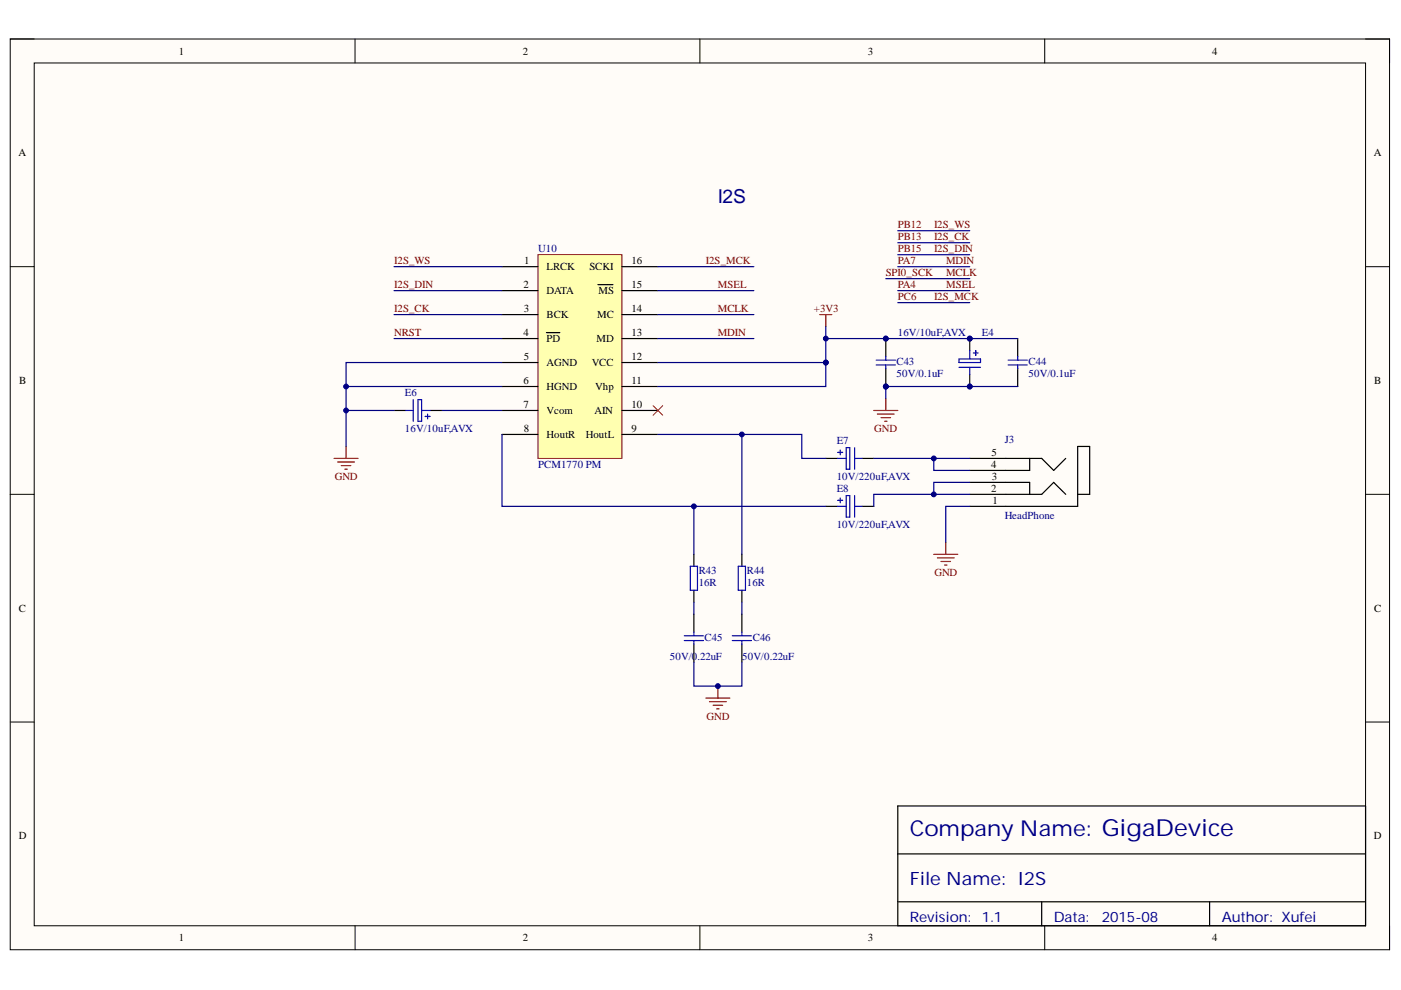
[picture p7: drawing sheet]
<svg xmlns="http://www.w3.org/2000/svg" width="297mm" height="210mm" viewBox="0 0 297 210" stroke-linecap="round" stroke-linejoin="round" font-family="sans-serif">
<defs><g id="words">
<text font-size="4.6" fill="#000080" x="192.9" y="177.3">Company Name: GigaDevice</text>
<text font-size="4.1" fill="#000080" x="152.2" y="42.9">I2S</text>
<text font-size="3.9" fill="#000080" x="192.9" y="187.7">File Name: I2S</text>
<g font-size="3" fill="#000080">
<text x="192.9" y="195.4">Revision:</text>
<text x="208.2" y="195.4">1.1</text>
<text x="223.4" y="195.4">Data:</text>
<text x="233.6" y="195.4">2015-08</text>
<text x="259" y="195.4">Author: Xufei</text>
</g>
<g font-size="2.3">
<text x="37.9" y="11.6">1</text>
<text x="110.8" y="11.6">2</text>
<text x="184" y="11.6">3</text>
<text x="257" y="11.6">4</text>
<text x="3.9" y="33.1">A</text>
<text x="291.3" y="33.1">A</text>
<text x="111.2" y="56">1</text>
<text x="115.9" y="57.3">LRCK</text>
<text x="125" y="57.3">SCKI</text>
<text x="133.9" y="56">16</text>
<text x="111" y="61.1">2</text>
<text x="115.9" y="62.4">DATA</text>
<text x="126.9" y="62.4">MS</text>
<text x="133.9" y="61.1">15</text>
<text x="111" y="71.3">4</text>
<text x="111.1" y="66.2">3</text>
<text x="115.9" y="67.5">BCK</text>
<text x="126.6" y="67.5">MC</text>
<text x="133.9" y="71.3">13</text>
<text x="133.9" y="66.2">14</text>
<text x="111.1" y="76.3">5</text>
<text x="115.9" y="72.5">PD</text>
<text x="115.9" y="77.6">AGND</text>
<text x="125.5" y="77.6">VCC</text>
<text x="126.5" y="72.5">MD</text>
<text x="133.9" y="76.3">12</text>
<text x="4.1" y="81.4">B</text>
<text x="111" y="81.4">6</text>
<text x="115.9" y="82.7">HGND</text>
<text x="126.2" y="82.7">Vhp</text>
<text x="133.9" y="81.4">11</text>
<text x="291.4" y="81.4">B</text>
<text x="111" y="86.5">7</text>
<text x="115.9" y="87.7">Vcom</text>
<text x="126.1" y="87.7">AIN</text>
<text x="133.9" y="86.5">10</text>
<text x="111.1" y="91.5">8</text>
<text x="115.9" y="92.9">HoutR</text>
<text x="124.2" y="92.9">HoutL</text>
<text x="133.9" y="91.5">9</text>
<text x="210.1" y="99.2">4</text>
<text x="210.2" y="96.7">5</text>
<text x="210.3" y="101.8">3</text>
<text x="210.1" y="104.3">2</text>
<text x="210.4" y="106.8">1</text>
<text x="4" y="129.7">C</text>
<text x="291.4" y="129.7">C</text>
<text x="4" y="177.9">D</text>
<text x="291.3" y="177.9">D</text>
<text x="37.9" y="199.6">1</text>
<text x="110.8" y="199.6">2</text>
<text x="184" y="199.6">3</text>
<text x="257" y="199.6">4</text>
</g>
<g font-size="2.3" fill="#000080">
<text x="114.1" y="53.5">U10</text>
<text x="190.3" y="71.3">16V/10uF,AVX</text>
<text x="208.2" y="71.3">E4</text>
<text x="190.1" y="77.3">C43</text>
<text x="218.1" y="77.3">C44</text>
<text x="85.9" y="83.9">E6</text>
<text x="190.1" y="79.9">50V/0.1uF</text>
<text x="218.1" y="79.9">50V/0.1uF</text>
<text x="85.9" y="91.5">16V/10uF,AVX</text>
<text x="177.4" y="94.2">E7</text>
<text x="213" y="93.9">J3</text>
<text x="114.1" y="99.2">PCM1770 PM</text>
<text x="177.4" y="101.8">10V/220uF,AVX</text>
<text x="177.4" y="104.3">E8</text>
<text x="177.4" y="111.9">10V/220uF,AVX</text>
<text x="213" y="110.1">HeadPhone</text>
<text x="148.1" y="121.8">R43</text>
<text x="148.1" y="124.3">16R</text>
<text x="158.4" y="121.8">R44</text>
<text x="158.4" y="124.3">16R</text>
<text x="149.4" y="135.8">C45</text>
<text x="159.6" y="135.8">C46</text>
<text x="142" y="139.9">50V/0.22uF</text>
<text x="157.4" y="139.9">50V/0.22uF</text>
</g>
<g font-size="2.3" fill="#800000">
<text x="190.3" y="53.5">PB15</text>
<text x="190.3" y="51">PB13</text>
<text x="190.3" y="48.3">PB12</text>
<text x="198" y="48.3">I2S_WS</text>
<text x="198" y="53.5">I2S_DIN</text>
<text x="198" y="51">I2S_CK</text>
<text x="83.6" y="56">I2S_WS</text>
<text x="149.7" y="56">I2S_MCK</text>
<text x="187.8" y="58.6">SPI0_SCK</text>
<text x="190.3" y="56">PA7</text>
<text x="200.6" y="56">MDIN</text>
<text x="200.6" y="58.6">MCLK</text>
<text x="83.6" y="61.1">I2S_DIN</text>
<text x="152.2" y="61.1">MSEL</text>
<text x="190.3" y="61.1">PA4</text>
<text x="190.3" y="63.6">PC6</text>
<text x="198" y="63.6">I2S_MCK</text>
<text x="200.6" y="61.1">MSEL</text>
<text x="83.6" y="71.3">NRST</text>
<text x="83.6" y="66.2">I2S_CK</text>
<text x="152.2" y="66.2">MCLK</text>
<text x="152.2" y="71.3">MDIN</text>
<text x="172.6" y="66.2">+3V3</text>
<text x="185.4" y="91.5">GND</text>
<text x="71" y="101.8">GND</text>
<text x="198.1" y="122.1">GND</text>
<text x="149.8" y="152.6">GND</text>
</g>
</g></defs>
<path d="M2.2 8.3h292.4v193.1h-292.4z" fill-rule="evenodd" fill="#fffcf8"/>
<path d="M2.2 8.3h292.4v193.1h-292.4z" fill="none" stroke="#000" stroke-width=".21"/>
<path d="M7.3 13.4h282.2v182.9h-282.2z" fill-rule="evenodd" fill="#fffcf8"/>
<g fill="none" stroke="#000" stroke-width=".21">
<path d="M2.2 8.3h5.1M7.3 13.4h282.2v182.9h-282.2zM75.3 8.3v5M148.4 8.3v5M221.5 8.3v5.1M289.5 8.3h5.1v5.1M2.2 56.5h5.1M289.5 56.5h5.1M2.2 104.8h5.1M289.5 104.8h5.1M2.2 153.1h5.1M289.5 153.1h5.1"/>
<path d="M75.3 196.3v5.1M148.4 196.3v5.1M221.5 196.3v5.1M294.6 196.3v5.1"/>
</g>
<path d="M190.3 170.9h99.2v25.4h-99.2zM190.3 181h99.2M190.3 191.2h99.2M220.9 191.2v5.1M256.5 191.2v5.1" fill="none" stroke="#000" stroke-width=".25"/>
<path d="M114.1 54h17.8v43.2h-17.8z" fill-rule="evenodd" fill="#ffffb0"/>
<path d="M114.1 54h17.8v43.2h-17.8z" fill="none" stroke="#800000" stroke-width=".21"/>
<g fill="none" stroke="#000" stroke-width=".25">
<path d="M106.4 56.5h7.7M131.9 56.5h7.6M106.4 61.6h7.7M106.4 66.7h7.7M106.4 71.8h7.7M106.4 76.9h7.7M115.8 70.5h2.9M126.8 60.4h3.2M131.9 61.6h7.6M131.9 66.7h7.6M131.9 71.8h7.6M131.9 76.9h7.6"/>
<path d="M106.4 81.9h7.7M106.4 87h7.7M106.4 92.1h7.7M131.9 81.9h7.6M131.9 87h7.6M131.9 92.1h7.6"/>
</g>
<path d="M83.5 56.5h22.9M139.5 56.5h20.3M83.5 61.6h22.9M83.5 66.7h22.9M83.5 71.8h22.9M106.4 76.9h-33v17.8M139.5 61.6h20.3M139.5 66.7h20.3M139.5 71.8h20.3M73.4 81.9h33" fill="none" stroke="#000080" stroke-width=".25"/>
<path d="M70.8 97.2h5.1M71.6 98h3.5M72.4 98.7h2M73.1 99.5h.5M73.4 94.7v2.5" fill="none" stroke="#800000" stroke-width=".25"/>
<circle cx="73.4" cy="81.9" r=".51" fill="#000080"/>
<circle cx="73.4" cy="81.9" r=".51" fill="none" stroke="#000080" stroke-width=".21"/>
<path d="M173.8 66.7h2.6M175.1 66.7v2.5" fill="none" stroke="#800000" stroke-width=".25"/>
<path d="M175.1 69.2v7.7h-35.6" fill="none" stroke="#000080" stroke-width=".25"/>
<circle cx="175.1" cy="76.9" r=".51" fill="#000080"/>
<circle cx="175.1" cy="76.9" r=".51" fill="none" stroke="#000080" stroke-width=".21"/>
<path d="M175.1 76.9v5h-35.6" fill="none" stroke="#000080" stroke-width=".25"/>
<circle cx="175.1" cy="76.9" r=".51" fill="#000080"/>
<circle cx="175.1" cy="76.9" r=".51" fill="none" stroke="#000080" stroke-width=".21"/>
<path d="M83.5 87h2.6M91.2 87h2.5" fill="none" stroke="#000" stroke-width=".25"/>
<path d="M86.1 87h1.5M87.6 84.7v4.6M88.6 84.7h.8v4.6h-.8zM89.4 87h1.8M90.2 88.3h1M90.7 87.8v1" fill="none" stroke="#00f" stroke-width=".25"/>
<path d="M73.4 87h10.1M93.7 87h12.7" fill="none" stroke="#000080" stroke-width=".25"/>
<circle cx="73.4" cy="87" r=".51" fill="#000080"/>
<circle cx="73.4" cy="87" r=".51" fill="none" stroke="#000080" stroke-width=".21"/>
<path d="M138.5 86l2 2M140.5 86l-2 2" fill="none" stroke="#f00" stroke-width=".21"/>
<path d="M175.1 97.2h2.5M182.7 97.2h2.6M205.6 97.2h15.3l2.5 2.5 2.6-2.5M218.3 97.2v2.5h-12.7M175.1 107.4h2.5M182.7 107.4h2.6M205.6 104.8h15.3l2.5-2.5 2.6 2.5M205.6 102.3h12.7v2.5M228.5 104.8h2.5v-10.1h-2.5v12.7h-22.9" fill="none" stroke="#000" stroke-width=".25"/>
<path d="M177.6 95.9h1M177.6 97.2h1.8M178.1 95.4v1M179.4 94.9h.8v4.6h-.8zM181.2 97.2h1.5M181.2 94.9v4.6M177.6 106.1h1M177.6 107.4h1.8M178.1 105.6v1M179.4 105.1h.8v4.5h-.8zM181.2 105.1v4.5M181.2 107.4h1.5" fill="none" stroke="#00f" stroke-width=".25"/>
<path d="M185.3 97.2h20.3M198 97.2v2.5h7.6" fill="none" stroke="#000080" stroke-width=".25"/>
<circle cx="198" cy="97.2" r=".51" fill="#000080"/>
<circle cx="198" cy="97.2" r=".51" fill="none" stroke="#000080" stroke-width=".21"/>
<path d="M106.4 92.1v15.3h68.7M139.5 92.1h30.5v5.1h5.1" fill="none" stroke="#000080" stroke-width=".25"/>
<path d="M147.1 117.5v2.6M157.3 117.5v2.6M147.1 125.1v2.6M147.1 130.2v3.8M147.1 136.6v3.8M157.3 125.1v2.6M157.3 130.2v3.8M157.3 136.6v3.8" fill="none" stroke="#000" stroke-width=".25"/>
<path d="M145.1 134.8h4.1M145.1 135.8h4.1M146.4 120.1h1.5v5h-1.5zM147.1 134v.8M147.1 135.8v.8M155.3 134.8h4M155.3 135.8h4M156.5 120.1h1.6v5h-1.6zM157.3 134v.8M157.3 135.8v.8" fill="none" stroke="#00f" stroke-width=".25"/>
<path d="M149.7 148h5M150.4 148.8h3.6M151.2 149.5h2M151.9 150.3h.6M152.2 145.5v2.5" fill="none" stroke="#800000" stroke-width=".25"/>
<circle cx="152.2" cy="145.5" r=".51" fill="#000080"/>
<circle cx="152.2" cy="145.5" r=".51" fill="none" stroke="#000080" stroke-width=".21"/>
<path d="M147.1 107.4v10.1M147.1 127.7v2.5M157.3 127.7v2.5M147.1 140.4v5.1h10.2v-5.1" fill="none" stroke="#000080" stroke-width=".25"/>
<circle cx="147.1" cy="107.4" r=".51" fill="#000080"/>
<circle cx="147.1" cy="107.4" r=".51" fill="none" stroke="#000080" stroke-width=".21"/>
<path d="M157.3 92.1v25.4" fill="none" stroke="#000080" stroke-width=".25"/>
<circle cx="157.3" cy="92.1" r=".51" fill="#000080"/>
<circle cx="157.3" cy="92.1" r=".51" fill="none" stroke="#000080" stroke-width=".21"/>
<circle cx="187.8" cy="71.8" r=".51" fill="#000080"/>
<circle cx="187.8" cy="71.8" r=".51" fill="none" stroke="#000080" stroke-width=".21"/>
<circle cx="187.8" cy="81.9" r=".51" fill="#000080"/>
<circle cx="187.8" cy="81.9" r=".51" fill="none" stroke="#000080" stroke-width=".21"/>
<path d="M187.8 71.8v3.8" fill="none" stroke="#000" stroke-width=".25"/>
<circle cx="187.8" cy="71.8" r=".51" fill="#000080"/>
<circle cx="187.8" cy="71.8" r=".51" fill="none" stroke="#000080" stroke-width=".21"/>
<path d="M187.8 78.1v3.8" fill="none" stroke="#000" stroke-width=".25"/>
<circle cx="187.8" cy="81.9" r=".51" fill="#000080"/>
<circle cx="187.8" cy="81.9" r=".51" fill="none" stroke="#000080" stroke-width=".21"/>
<path d="M185.8 77.4h4M185.8 76.4h4M187.8 75.6v.8M187.8 77.4v.7M213.7 77.4h4.1M213.7 76.4h4.1M215.8 75.6v.8M215.8 77.4v.7" fill="none" stroke="#00f" stroke-width=".25"/>
<path d="M215.8 71.8v3.8M215.8 78.1v3.8" fill="none" stroke="#000" stroke-width=".25"/>
<circle cx="205.6" cy="71.8" r=".51" fill="#000080"/>
<circle cx="205.6" cy="71.8" r=".51" fill="none" stroke="#000080" stroke-width=".21"/>
<circle cx="205.6" cy="81.9" r=".51" fill="#000080"/>
<circle cx="205.6" cy="81.9" r=".51" fill="none" stroke="#000080" stroke-width=".21"/>
<path d="M205.6 71.8v2.5" fill="none" stroke="#000" stroke-width=".25"/>
<circle cx="205.6" cy="71.8" r=".51" fill="#000080"/>
<circle cx="205.6" cy="71.8" r=".51" fill="none" stroke="#000080" stroke-width=".21"/>
<path d="M205.6 79.4v2.5" fill="none" stroke="#000" stroke-width=".25"/>
<circle cx="205.6" cy="81.9" r=".51" fill="#000080"/>
<circle cx="205.6" cy="81.9" r=".51" fill="none" stroke="#000080" stroke-width=".21"/>
<path d="M203.3 76.1h4.6v.8h-4.6zM203.3 77.9h4.6M205.6 74.3v1.8M205.6 77.9v1.5M206.4 74.8h1M206.9 74.3v1" fill="none" stroke="#00f" stroke-width=".25"/>
<path d="M175.1 71.8h40.7" fill="none" stroke="#000080" stroke-width=".25"/>
<circle cx="175.1" cy="71.8" r=".51" fill="#000080"/>
<circle cx="175.1" cy="71.8" r=".51" fill="none" stroke="#000080" stroke-width=".21"/>
<path d="M185.3 87h5M186 87.8h3.6M186.8 88.6h2M187.6 89.3h.5M187.8 84.5v2.5" fill="none" stroke="#800000" stroke-width=".25"/>
<path d="M215.8 81.9h-28v2.6" fill="none" stroke="#000080" stroke-width=".25"/>
<circle cx="187.8" cy="81.9" r=".51" fill="#000080"/>
<circle cx="187.8" cy="81.9" r=".51" fill="none" stroke="#000080" stroke-width=".21"/>
<path d="M205.6 104.8h-20.3v2.6M205.6 102.3h-7.6v2.5" fill="none" stroke="#000080" stroke-width=".25"/>
<circle cx="198" cy="104.8" r=".51" fill="#000080"/>
<circle cx="198" cy="104.8" r=".51" fill="none" stroke="#000080" stroke-width=".21"/>
<path d="M198 117.5h5.1M198.7 118.3h3.6M199.5 119h2M200.3 119.8h.5M200.5 115v2.5" fill="none" stroke="#800000" stroke-width=".25"/>
<path d="M187.8 59.1h17.8M190.3 54h15.3M190.3 56.5h15.3M190.3 51.5h15.3M190.3 48.9h15.3M190.3 61.6h15.3M190.3 64.2h15.3M205.6 107.4h-5.1v7.6" fill="none" stroke="#000080" stroke-width=".25"/>
<use href="#words"/>
</svg>
